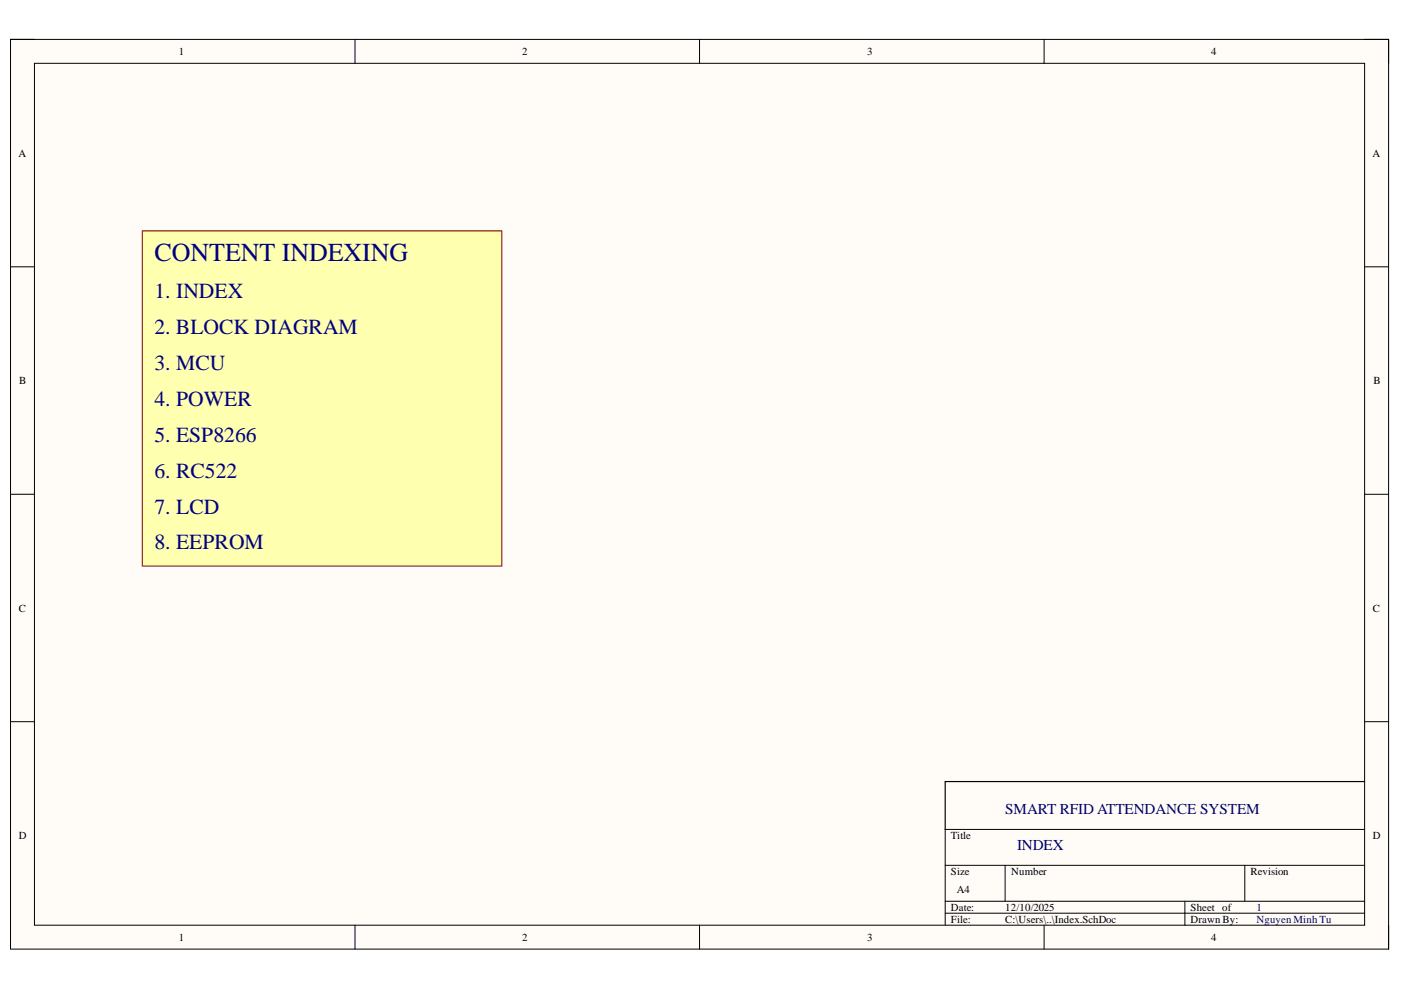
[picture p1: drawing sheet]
<svg xmlns="http://www.w3.org/2000/svg" width="297mm" height="210mm" viewBox="0 0 297 210" stroke-linecap="round" stroke-linejoin="round" font-family="sans-serif">
<defs><g id="words">
<text font-size="5.5" fill="#000080" x="32.7" y="55.4">CONTENT INDEXING</text>
<g font-size="4.6" fill="#000080">
<text x="32.7" y="63.2">1. INDEX</text>
<text x="32.7" y="70.8">2. BLOCK DIAGRAM</text>
<text x="32.7" y="78.4">3. MCU</text>
<text x="32.7" y="86.1">4. POWER</text>
<text x="32.7" y="93.7">5. ESP8266</text>
<text x="32.7" y="101.3">6. RC522</text>
<text x="32.7" y="108.9">7. LCD</text>
<text x="32.7" y="116.5">8. EEPROM</text>
</g>
<g font-size="3.2" fill="#000080">
<text x="213.1" y="172.7">SMART RFID ATTENDANCE SYSTEM</text>
<text x="215.7" y="180.3">INDEX</text>
</g>
<g font-size="2.3">
<text x="37.9" y="11.7">1</text>
<text x="110.7" y="11.7">2</text>
<text x="183.9" y="11.7">3</text>
<text x="256.8" y="11.7">4</text>
<text x="3.9" y="33.3">A</text>
<text x="291" y="33.3">A</text>
<text x="4.1" y="81.4">B</text>
<text x="291.2" y="81.4">B</text>
<text x="4" y="129.7">C</text>
<text x="291.1" y="129.7">C</text>
<text x="4" y="177.9">D</text>
<text x="201.6" y="177.9">Title</text>
<text x="291.1" y="177.9">D</text>
<text x="201.6" y="185.5">Size</text>
<text x="214.4" y="185.5">Number</text>
<text x="265.1" y="185.5">Revision</text>
<text x="202.9" y="189.3">A4</text>
<text x="201.6" y="193.1">Date:</text>
<text x="201.6" y="195.7">File:</text>
<text x="213.1" y="193.1">12/10/2025</text>
<text x="213.1" y="195.7">C:\Users\..\Index.SchDoc</text>
<text x="252.4" y="193.1">Sheet of</text>
<text x="252.4" y="195.7">Drawn By:</text>
<text x="37.9" y="199.5">1</text>
<text x="110.7" y="199.5">2</text>
<text x="183.9" y="199.5">3</text>
<text x="256.8" y="199.5">4</text>
</g>
<g font-size="2.3" fill="#000080">
<text x="266.4" y="193.1">1</text>
<text x="266.4" y="195.7">Nguyen Minh Tu</text>
</g>
</g></defs>
<path d="M2.2 8.4h292.2v192.8h-292.2z" fill-rule="evenodd" fill="#fffcf8"/>
<path d="M2.2 8.4h292.2v192.8h-292.2z" fill="none" stroke="#000" stroke-width=".21"/>
<path d="M7.3 13.4h282v182.8h-282z" fill-rule="evenodd" fill="#fffcf8"/>
<g fill="none" stroke="#000" stroke-width=".21">
<path d="M2.2 8.3h5.1M7.3 13.4h282v182.8h-282zM75.3 8.3v5.1M148.3 8.3v5.1M221.4 8.4v5M289.3 8.4h5.1v5M2.2 56.6h5.1M289.3 56.6h5.1M2.2 104.8h5.1M289.3 104.8h5.1M2.2 153h5.1M289.3 153h5.1"/>
<path d="M289.3 175.9h-88.9v20.3M75.3 196.2v5M148.3 196.2v5M200.4 183.5h88.9M200.4 191.1h88.9M200.4 193.6h88.9M213.1 183.5v7.6M221.4 196.2v5M251.2 191.1v5.1M263.9 183.5v7.6M294.4 196.2v5"/>
</g>
<path d="M289.3 165.7h-88.9v10.2" fill="none" stroke="#000" stroke-width=".25"/>
<path d="M30.2 49h76.2v71h-76.2z" fill-rule="evenodd" fill="#ffffb0"/>
<path d="M30.2 49h76.2v71h-76.2z" fill="none" stroke="#800000" stroke-width=".21"/>
<use href="#words"/>
</svg>
